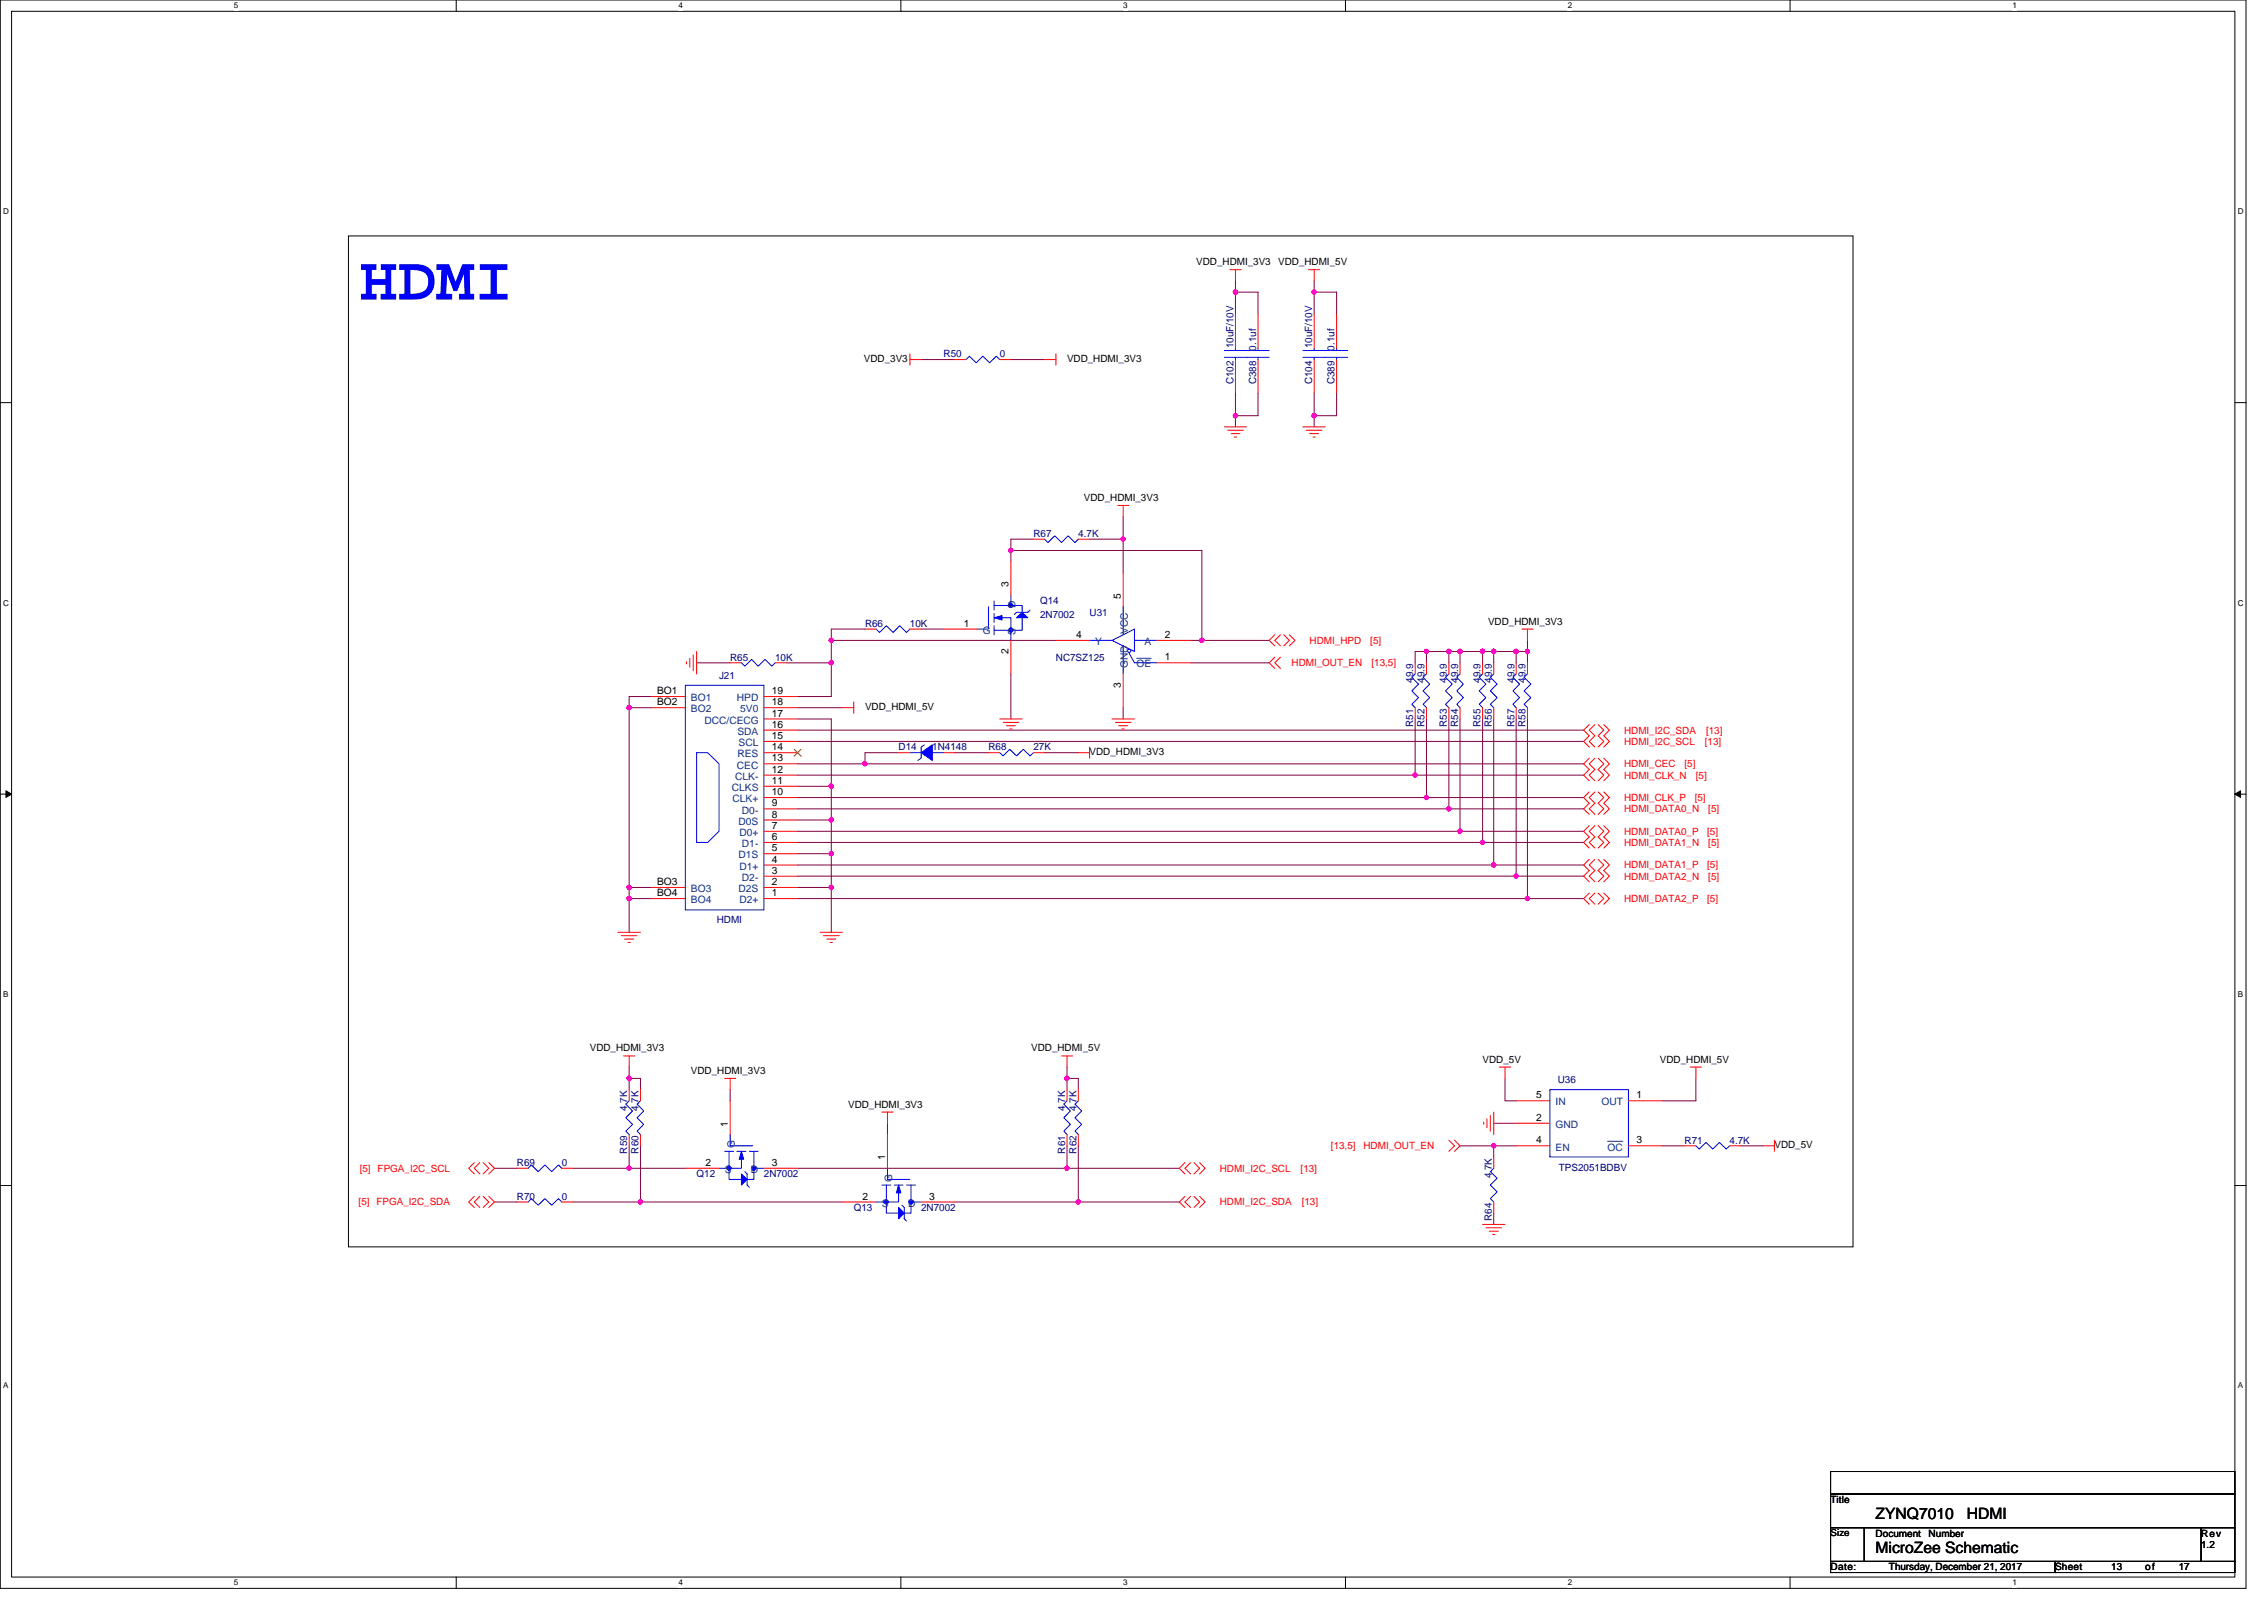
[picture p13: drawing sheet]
<svg xmlns="http://www.w3.org/2000/svg" width="297mm" height="210mm" viewBox="0 0 297 210" stroke-linecap="round" stroke-linejoin="round" font-family="sans-serif">
<defs><g id="words">
<text font-size="8.2" fill="#00f" x="47.2" y="39.3">HDMI</text>
<g font-size="2.1">
<text x="246.1" y="203.7">MicroZee Schematic</text>
<text x="246.1" y="199.3">ZYNQ7010</text>
<text x="258.1" y="199.3">HDMI</text>
</g>
<g font-size="1.3">
<text x="156.9" y="34.8">VDD_HDMI_3V3</text>
<text x="167.7" y="34.8">VDD_HDMI_5V</text>
<text x="113.3" y="47.5">VDD_3V3</text>
<text x="140" y="47.5">VDD_HDMI_3V3</text>
<text x="142.2" y="65.7">VDD_HDMI_3V3</text>
<text x="132.3" y="77" transform="rotate(-90 132.3 77)">3</text>
<text x="126.4" y="82.2">1</text>
<text x="141.2" y="83.7">4</text>
<text x="147" y="78.5" transform="rotate(-90 147 78.5)">5</text>
<text x="152.8" y="83.7">2</text>
<text x="195.2" y="81.9">VDD_HDMI_3V3</text>
<text x="132.3" y="85.8" transform="rotate(-90 132.3 85.8)">2</text>
<text x="152.8" y="86.6">1</text>
<text x="86.2" y="91">BO1</text>
<text x="86.2" y="92.5">BO2</text>
<text x="101.3" y="94">17</text>
<text x="101.3" y="95.4">16</text>
<text x="101.3" y="92.5">18</text>
<text x="101.3" y="91">19</text>
<text x="113.5" y="93.1">VDD_HDMI_5V</text>
<text x="147" y="90.2" transform="rotate(-90 147 90.2)">3</text>
<text x="101.3" y="101.3">12</text>
<text x="101.3" y="98.4">14</text>
<text x="101.3" y="99.9">13</text>
<text x="101.3" y="96.9">15</text>
<text x="143" y="99">VDD_HDMI_3V3</text>
<text x="101.3" y="105.8">9</text>
<text x="101.3" y="102.8">11</text>
<text x="101.3" y="107.2">8</text>
<text x="101.3" y="104.3">10</text>
<text x="101.3" y="113.1">4</text>
<text x="101.3" y="108.7">7</text>
<text x="101.3" y="110.2">6</text>
<text x="101.3" y="111.7">5</text>
<text x="86.2" y="116.1">BO3</text>
<text x="86.2" y="117.5">BO4</text>
<text x="101.3" y="117.5">1</text>
<text x="101.3" y="114.6">3</text>
<text x="101.3" y="116.1">2</text>
<text x="77.4" y="137.9">VDD_HDMI_3V3</text>
<text x="135.3" y="137.9">VDD_HDMI_5V</text>
<text x="90.7" y="140.8">VDD_HDMI_3V3</text>
<text x="194.5" y="139.4">VDD_5V</text>
<text x="217.8" y="139.4">VDD_HDMI_5V</text>
<text x="95.5" y="147.8" transform="rotate(-90 95.5 147.8)">1</text>
<text x="111.3" y="145.3">VDD_HDMI_3V3</text>
<text x="201.6" y="147">2</text>
<text x="201.6" y="150">4</text>
<text x="201.6" y="144.1">5</text>
<text x="214.7" y="144.1">1</text>
<text x="214.7" y="150">3</text>
<text x="92.6" y="152.9">2</text>
<text x="101.3" y="152.9">3</text>
<text x="116.1" y="152.2" transform="rotate(-90 116.1 152.2)">1</text>
<text x="232.8" y="150.6">VDD_5V</text>
<text x="113.2" y="157.3">2</text>
<text x="121.9" y="157.3">3</text>
<text x="240.2" y="197.1">Title</text>
<text x="240.2" y="201.5">Size</text>
<text x="246.1" y="201.5">Document</text>
<text x="253" y="201.5">Number</text>
<text x="288.8" y="201.5">Rev</text>
<text x="288.8" y="203">1.2</text>
<text x="240.2" y="206">Date:</text>
<text x="247.8" y="206">Thursday, December 21, 2017</text>
<text x="269.6" y="206">Sheet</text>
<text x="277" y="206">13</text>
<text x="281.4" y="206">of</text>
<text x="285.9" y="206">17</text>
</g>
<g font-size="1.3" fill="#000080">
<text x="123.8" y="46.9">R50</text>
<text x="131.2" y="46.9">0</text>
<text x="161.9" y="45.7" transform="rotate(-90 161.9 45.7)">10uF/10V</text>
<text x="164.8" y="46" transform="rotate(-90 164.8 46)">0.1uf</text>
<text x="172.2" y="45.7" transform="rotate(-90 172.2 45.7)">10uF/10V</text>
<text x="175.1" y="46" transform="rotate(-90 175.1 46)">0.1uf</text>
<text x="161.9" y="50.4" transform="rotate(-90 161.9 50.4)">C102</text>
<text x="164.8" y="50.4" transform="rotate(-90 164.8 50.4)">C388</text>
<text x="172.2" y="50.4" transform="rotate(-90 172.2 50.4)">C104</text>
<text x="175.1" y="50.4" transform="rotate(-90 175.1 50.4)">C389</text>
<text x="135.6" y="70.4">R67</text>
<text x="141.5" y="70.4">4.7K</text>
<text x="113.5" y="82.2">R66</text>
<text x="119.4" y="82.2">10K</text>
<text x="136.5" y="79.3">Q14</text>
<text x="136.5" y="81">2N7002</text>
<text x="143" y="80.8">U31</text>
<text x="94.3" y="89">J21</text>
<text x="95.8" y="86.6">R65</text>
<text x="101.7" y="86.6">10K</text>
<text x="138.5" y="86.6">NC7SZ125</text>
<text x="185.4" y="89.6" transform="rotate(-90 185.4 89.6)">49.9</text>
<text x="186.9" y="89.6" transform="rotate(-90 186.9 89.6)">49.9</text>
<text x="189.8" y="89.6" transform="rotate(-90 189.8 89.6)">49.9</text>
<text x="191.3" y="89.6" transform="rotate(-90 191.3 89.6)">49.9</text>
<text x="194.3" y="89.6" transform="rotate(-90 194.3 89.6)">49.9</text>
<text x="195.7" y="89.6" transform="rotate(-90 195.7 89.6)">49.9</text>
<text x="198.7" y="89.6" transform="rotate(-90 198.7 89.6)">49.9</text>
<text x="200.1" y="89.6" transform="rotate(-90 200.1 89.6)">49.9</text>
<text x="185.4" y="95.3" transform="rotate(-90 185.4 95.3)">R51</text>
<text x="186.9" y="95.3" transform="rotate(-90 186.9 95.3)">R52</text>
<text x="189.8" y="95.3" transform="rotate(-90 189.8 95.3)">R53</text>
<text x="191.3" y="95.3" transform="rotate(-90 191.3 95.3)">R54</text>
<text x="194.3" y="95.3" transform="rotate(-90 194.3 95.3)">R55</text>
<text x="195.7" y="95.3" transform="rotate(-90 195.7 95.3)">R56</text>
<text x="198.7" y="95.3" transform="rotate(-90 198.7 95.3)">R57</text>
<text x="200.1" y="95.3" transform="rotate(-90 200.1 95.3)">R58</text>
<text x="117.9" y="98.4">D14</text>
<text x="122.3" y="98.4">1N4148</text>
<text x="129.7" y="98.4">R68</text>
<text x="135.6" y="98.4">27K</text>
<text x="94" y="121.1">HDMI</text>
<text x="204.4" y="142">U36</text>
<text x="82.3" y="145.7" transform="rotate(-90 82.3 145.7)">4.7K</text>
<text x="83.8" y="145.7" transform="rotate(-90 83.8 145.7)">4.7K</text>
<text x="139.8" y="145.7" transform="rotate(-90 139.8 145.7)">4.7K</text>
<text x="141.2" y="145.7" transform="rotate(-90 141.2 145.7)">4.7K</text>
<text x="221" y="150">R71</text>
<text x="226.9" y="150">4.7K</text>
<text x="67.8" y="152.9">R69</text>
<text x="73.7" y="152.9">0</text>
<text x="82.3" y="151.3" transform="rotate(-90 82.3 151.3)">R59</text>
<text x="83.8" y="151.3" transform="rotate(-90 83.8 151.3)">R60</text>
<text x="91.4" y="154.4">Q12</text>
<text x="100.2" y="154.4">2N7002</text>
<text x="139.8" y="151.3" transform="rotate(-90 139.8 151.3)">R61</text>
<text x="141.2" y="151.3" transform="rotate(-90 141.2 151.3)">R62</text>
<text x="195.7" y="154.5" transform="rotate(-90 195.7 154.5)">4.7K</text>
<text x="204.5" y="153.5">TPS2051BDBV</text>
<text x="67.8" y="157.4">R70</text>
<text x="73.7" y="157.4">0</text>
<text x="112" y="158.8">Q13</text>
<text x="120.9" y="158.8">2N7002</text>
<text x="195.7" y="160.1" transform="rotate(-90 195.7 160.1)">R64</text>
</g>
<g font-size="1.3" fill="#004080">
<text x="129" y="83.1">G</text>
<text x="133.2" y="83.2" transform="rotate(-90 133.2 83.2)">S</text>
<text x="133.2" y="79.8" transform="rotate(-90 133.2 79.8)">D</text>
<text x="148" y="83.1" transform="rotate(-90 148 83.1)">VCC</text>
<text x="143.7" y="84.6">Y</text>
<text x="148" y="87.7" transform="rotate(-90 148 87.7)">GND</text>
<text x="149.1" y="87.5">OE</text>
<text x="150.2" y="84.6">A</text>
<text x="90.7" y="92">BO1</text>
<text x="90.7" y="93.4">BO2</text>
<text x="92.4" y="94.9">DCC/CECG</text>
<text x="96.7" y="92">HPD</text>
<text x="97.1" y="93.4">5V0</text>
<text x="96.7" y="100.8">CEC</text>
<text x="96.7" y="99.3">RES</text>
<text x="96.7" y="96.4">SDA</text>
<text x="96.9" y="97.9">SCL</text>
<text x="96" y="103.7">CLKS</text>
<text x="96.1" y="105.2">CLK+</text>
<text x="96.5" y="102.3">CLK-</text>
<text x="97.3" y="106.7">D0-</text>
<text x="96.9" y="112.6">D1S</text>
<text x="96.9" y="108.2">D0S</text>
<text x="97" y="109.6">D0+</text>
<text x="97.3" y="111.1">D1-</text>
<text x="90.7" y="117">BO3</text>
<text x="90.7" y="118.5">BO4</text>
<text x="96.9" y="117">D2S</text>
<text x="97" y="118.5">D2+</text>
<text x="97" y="114.1">D1+</text>
<text x="97.3" y="115.5">D2-</text>
<text x="204.1" y="147.9">GND</text>
<text x="204.1" y="145">IN</text>
<text x="210.1" y="145">OUT</text>
<text x="95.1" y="153.8">S</text>
<text x="96.4" y="150.6" transform="rotate(-90 96.4 150.6)">G</text>
<text x="98.5" y="153.8">D</text>
<text x="117" y="155" transform="rotate(-90 117 155)">G</text>
<text x="204.1" y="150.9">EN</text>
<text x="210.9" y="150.9">OC</text>
<text x="115.7" y="158.3">S</text>
<text x="119.2" y="158.3">D</text>
</g>
<g font-size="1.3" fill="#f00">
<text x="169.5" y="87.4">HDMI_OUT_EN</text>
<text x="171.8" y="84.4">HDMI_HPD</text>
<text x="179.8" y="84.4">[5]</text>
<text x="179.9" y="87.4">[13,5]</text>
<text x="213.1" y="96.2">HDMI_I2C_SDA</text>
<text x="213.1" y="97.7">HDMI_I2C_SCL</text>
<text x="213.1" y="100.6">HDMI_CEC</text>
<text x="221" y="100.6">[5]</text>
<text x="223.7" y="97.7">[13]</text>
<text x="223.8" y="96.2">[13]</text>
<text x="213.1" y="102.1">HDMI_CLK_N</text>
<text x="213.1" y="105.1">HDMI_CLK_P</text>
<text x="213.1" y="106.5">HDMI_DATA0_N</text>
<text x="222.4" y="105.1">[5]</text>
<text x="222.5" y="102.1">[5]</text>
<text x="224.1" y="106.5">[5]</text>
<text x="213.1" y="109.5">HDMI_DATA0_P</text>
<text x="213.1" y="111">HDMI_DATA1_N</text>
<text x="213.1" y="113.9">HDMI_DATA1_P</text>
<text x="224" y="109.5">[5]</text>
<text x="224" y="113.9">[5]</text>
<text x="224.1" y="111">[5]</text>
<text x="213.1" y="115.4">HDMI_DATA2_N</text>
<text x="213.1" y="118.3">HDMI_DATA2_P</text>
<text x="224" y="118.3">[5]</text>
<text x="224.1" y="115.4">[5]</text>
<text x="47.2" y="153.7">[5] FPGA_I2C_SCL</text>
<text x="160" y="153.7">HDMI_I2C_SCL</text>
<text x="170.6" y="153.7">[13]</text>
<text x="174.6" y="150.7">[13,5]</text>
<text x="178.9" y="150.7">HDMI_OUT_EN</text>
<text x="47.1" y="158.1">[5] FPGA_I2C_SDA</text>
<text x="160" y="158.1">HDMI_I2C_SDA</text>
<text x="170.8" y="158.1">[13]</text>
</g>
<g font-size="1.1">
<text x="30.7" y="1.1">5</text>
<text x="89" y="1.1">4</text>
<text x="147.4" y="1.1">3</text>
<text x="205.7" y="1.1">2</text>
<text x="264" y="1.1">1</text>
<text x=".4" y="28.1">D</text>
<text x="293.6" y="28.1">D</text>
<text x=".4" y="79.4">C</text>
<text x="293.6" y="79.4">C</text>
<text x=".4" y="130.8">B</text>
<text x="293.6" y="130.8">B</text>
<text x=".4" y="182.1">A</text>
<text x="293.6" y="182.1">A</text>
<text x="30.7" y="207.9">5</text>
<text x="89" y="207.9">4</text>
<text x="147.4" y="207.9">3</text>
<text x="205.7" y="207.9">2</text>
<text x="264" y="207.9">1</text>
</g>
</g></defs>
<path d="M0 0h294.7v208.3h-294.7zM1.5 1.5h291.7v205.3h-291.7z" fill="none" stroke="#000" stroke-width=".13"/>
<g fill="#fff">
<path d="M30.7 .1h.6v1.2h-.6z"/>
<path d="M30.7 207h.6v1.2h-.6z"/>
</g>
<path d="M59.9 0v1.5M59.9 206.8v1.5" fill="none" stroke="#000" stroke-width=".13"/>
<g fill="#fff">
<path d="M89 .1h.6v1.2h-.6z"/>
<path d="M89 207h.6v1.2h-.6z"/>
</g>
<path d="M118.2 0v1.5M118.2 206.8v1.5" fill="none" stroke="#000" stroke-width=".13"/>
<g fill="#fff">
<path d="M147.4 .1h.5v1.2h-.5z"/>
<path d="M147.4 207h.5v1.2h-.5z"/>
</g>
<path d="M176.5 0v1.5M176.5 206.8v1.5" fill="none" stroke="#000" stroke-width=".13"/>
<g fill="#fff">
<path d="M205.7 .1h.6v1.2h-.6z"/>
<path d="M205.7 207h.6v1.2h-.6z"/>
</g>
<path d="M234.9 0v1.5M234.9 206.8v1.5" fill="none" stroke="#000" stroke-width=".13"/>
<g fill="#fff">
<path d="M264 .1h.6v1.2h-.6z"/>
<path d="M264 207h.6v1.2h-.6z"/>
<path d="M.4 27.1h.8v1.2h-.8z"/>
<path d="M293.6 27.1h.7v1.2h-.7z"/>
<path d="M.4 78.5h.8v1.2h-.8z"/>
<path d="M293.6 78.5h.7v1.2h-.7z"/>
</g>
<path d="M0 52.8h1.5M293.2 52.8h1.5" fill="none" stroke="#000" stroke-width=".13"/>
<g fill="#fff">
<path d="M.4 129.8h.7v1.2h-.7z"/>
<path d="M293.6 129.8h.7v1.2h-.7z"/>
</g>
<path d="M0 104.2h1.5M293.2 104.2h1.5" fill="none" stroke="#000" stroke-width=".13"/>
<path d="M.8 103.7l.7 .5-.7 .4zM293.2 104.2l.8-.5v.9z" fill="#000" stroke="#000" stroke-width=".13"/>
<g fill="#fff">
<path d="M.4 181.1h.7v1.2h-.7z"/>
<path d="M293.6 181.1h.7v1.2h-.7z"/>
</g>
<path d="M45.7 30.9h197.4v132.6h-197.4zM0 155.5h1.5M293.2 155.5h1.5M240.2 193h53v2.9h-53zM240.2 195.9h53v4.5h-53zM240.2 200.4h4.4v4.4h-4.4zM240.2 204.8h29.4v1.4h-29.4zM244.6 200.4h44.2v4.4h-44.2zM269.6 204.8h23.6v1.4h-23.6zM288.8 200.4h4.4v4.4h-4.4z" fill="none" stroke="#000" stroke-width=".13"/>
<g fill="none" stroke="#800040" stroke-width=".13">
<path d="M162.1 38.3h3v3M162.1 38.3v3M162.1 36.8v1.5M172.4 36.8v1.5M172.4 38.3h3v3M172.4 38.3v3M120.9 47.2h4.4M132.6 47.2h4.5M162.1 51.6v2.9M162.1 54.5v1.5M165.1 51.6v2.9h-3M172.4 51.6v2.9h3v-2.9"/>
<path d="M172.4 54.5v1.5M132.6 72.2v1.5M132.6 72.2h25.1v11.8M135.6 70.7h-3v1.5M143 70.7h4.4M147.4 70.7v4.4M147.4 67.8v2.9M82.5 92.8h3M82.5 92.8v23.6M85.5 91.4h-3v1.4M91.4 86.9h4.4M103.2 86.9h5.9"/>
<path d="M104.6 95.8h103.2M104.6 97.2h103.2M104.6 94.3h4.5v8.8M104.6 92.8h5.9M109.1 86.9v4.5h-4.5M109.1 84v2.9M109.1 84h29.4M113.5 82.5h-4.4v1.5M117.9 98.7h-4.4v1.5M120.9 82.5h2.9M125.3 98.7h4.4M132.6 88.4v5.9"/>
<path d="M137.1 98.7h4.4M147.4 92.8v1.5M156.2 86.9h10.3M156.2 84h1.5M157.7 84h8.8M185.7 94.3v7.4M187.2 94.3v10.3M187.2 85.4h-1.5v1.5M187.2 85.4v1.5M187.2 85.4h2.9M190.1 94.3v11.8M190.1 85.4h1.5"/>
<path d="M190.1 85.4v1.5M191.6 94.3v14.7M191.6 85.4v1.5M191.6 85.4h2.9M194.5 94.3v16.2M194.5 85.4v1.5M194.5 85.4h1.5M196 94.3v19.2M196 85.4v1.5M196 85.4h2.9M198.9 85.4v1.5M198.9 94.3v20.6"/>
<path d="M198.9 85.4h1.5M200.4 94.3v23.6M200.4 84v2.9M82.5 117.9h3M82.5 116.4h3M82.5 117.9v4.4M82.5 116.4v1.5M104.6 109h87M104.6 101.7h81.1M104.6 114.9h94.3M104.6 117.9h95.8M104.6 110.5h89.9"/>
<path d="M104.6 106.1h85.5M104.6 104.6h82.6M104.6 103.1h4.5M104.6 107.5h4.5M104.6 112h4.5M104.6 116.4h4.5M104.6 113.5h91.4M104.6 100.2h8.9M109.1 116.4v5.9M109.1 103.1v4.4M109.1 107.5v4.5M109.1 112v4.4"/>
<path d="M113.5 100.2h94.3M185.7 101.7h22.1M187.2 104.6h20.6M190.1 106.1h17.7M191.6 109h16.2M194.5 110.5h13.3M196 113.5h11.8M198.9 114.9h8.9M200.4 117.9h7.4M82.5 140v1.4M140 140v1.4M64.9 153.2h2.9"/>
<path d="M64.9 157.6h2.9M75.2 157.6h8.8M75.2 153.2h7.3M82.5 141.4v1.5M82.5 141.4h1.5v1.5M82.5 150.3v2.9M82.5 153.2h7.4M84 150.3v7.3M84 157.6h26.5M95.8 142.9v1.5M104.6 153.2h35.4M116.4 147.3v1.5"/>
<path d="M125.3 157.6h16.2M140 150.3v2.9M140 141.4v1.5M140 153.2h14.7M140 141.4h1.5v1.5M141.5 157.6h13.2M141.5 150.3v7.3M191.6 150.3h4.4v1.4M196 159.1v1.5M196 147.3h2.9M196 150.3h2.9M197.5 141.4v3h1.4"/>
<path d="M218.1 150.3h2.9M222.5 141.4v3h-4.4M228.4 150.3h2.9"/>
</g>
<g fill="#f0f" stroke="#f0f" stroke-width=".13">
<circle cx="109.1" cy="103.1" r=".29"/>
<circle cx="109.1" cy="107.5" r=".29"/>
<circle cx="82.5" cy="117.8" r=".29"/>
<circle cx="82.5" cy="92.8" r=".29"/>
<circle cx="109.1" cy="116.4" r=".29"/>
<circle cx="109.1" cy="112" r=".29"/>
<circle cx="82.5" cy="116.4" r=".29"/>
<circle cx="162.1" cy="38.3" r=".29"/>
<circle cx="162.1" cy="54.5" r=".29"/>
<circle cx="185.7" cy="101.7" r=".29"/>
<circle cx="187.1" cy="104.6" r=".29"/>
<circle cx="113.5" cy="100.2" r=".29"/>
<circle cx="190.1" cy="106.1" r=".29"/>
<circle cx="191.5" cy="109" r=".29"/>
<circle cx="194.5" cy="110.5" r=".29"/>
<circle cx="198.9" cy="114.9" r=".29"/>
<circle cx="200.4" cy="117.8" r=".29"/>
<circle cx="172.4" cy="54.5" r=".29"/>
<circle cx="172.4" cy="38.3" r=".29"/>
<circle cx="190.1" cy="85.4" r=".29"/>
<circle cx="187.1" cy="85.4" r=".29"/>
<circle cx="194.5" cy="85.4" r=".29"/>
<circle cx="191.5" cy="85.4" r=".29"/>
<circle cx="196" cy="85.4" r=".29"/>
<circle cx="200.4" cy="85.4" r=".29"/>
<circle cx="198.9" cy="85.4" r=".29"/>
<circle cx="196" cy="113.4" r=".29"/>
<circle cx="82.5" cy="141.4" r=".29"/>
<circle cx="82.5" cy="153.2" r=".29"/>
<circle cx="84" cy="157.6" r=".29"/>
<circle cx="140" cy="141.4" r=".29"/>
<circle cx="140" cy="153.2" r=".29"/>
<circle cx="141.5" cy="157.6" r=".29"/>
<circle cx="196" cy="150.3" r=".29"/>
<circle cx="109.1" cy="86.9" r=".29"/>
<circle cx="157.7" cy="84" r=".29"/>
<circle cx="109.1" cy="84" r=".29"/>
<circle cx="147.3" cy="70.7" r=".29"/>
<circle cx="132.6" cy="72.2" r=".29"/>
</g>
<g fill="none" stroke="#f00" stroke-width=".13">
<path d="M161.4 35.4h1.4M162.1 35.4v1.4M171.7 35.4h1.4M172.4 35.4v1.4M119.4 47.2h1.5M119.4 46.4v1.5M125.3 47.2h1.4M131.2 47.2h1.4M137.1 47.2h1.4M138.5 46.4v1.5M160.6 56h3M161.1 56.4h2"/>
<path d="M161.5 56.9h1.2M161.9 57.3h.3M162.1 47.2v4.4M162.1 41.3v4.4M165.1 47.2v4.4M165.1 41.3v4.4M170.9 56h3M171.4 56.4h2M171.8 56.9h1.2M172.3 57.3h.3M172.4 47.2v4.4M172.4 41.3v4.4"/>
<path d="M175.4 47.2v4.4M175.4 41.3v4.4M132.6 73.7v4.4M135.6 70.7h1.5M141.5 70.7h1.5M146.6 66.3h1.5M147.4 75.1v4.5M147.4 66.3v1.5M85.5 91.4h4.4M85.5 92.8h4.4M90.1 86.8v.3M90.5 86.3v1.2"/>
<path d="M90.9 85.9v2.1M91.4 85.4v3M95.8 86.9h1.5M100.2 98.7h4.4M100.2 97.2h4.4M100.2 95.8h4.4M100.2 94.3h4.4M100.2 92.8h4.4M100.2 91.4h4.4M101.7 86.9h1.5M110.5 92.8h1.5M112 92.1v1.5"/>
<path d="M113.5 82.5h1.5M117.9 98.7h1.5M119.4 82.5h1.5M123.8 98.7h1.5M123.8 82.5h4.4M129.7 98.7h1.5M131.2 94.3h2.9M131.6 94.7h2.1M132.1 95.2h1.1M132.5 95.6h.3M132.6 84v4.4M135.6 98.7h1.5"/>
<path d="M138.5 84h4.5M141.5 98.7h1.5M143 98v1.4M145.9 94.3h2.9M146.3 94.7h2.1M146.8 95.2h1.2M147.2 95.6h.3M147.4 88.4v4.4M151.8 86.9h4.4M151.8 84h4.4M167.3 83.2l-.8 .8 .8 .7M167.3 86.2l-.8 .7 .8 .8"/>
<path d="M168 83.2l-.7 .8 .7 .7M168 86.2l-.7 .7 .7 .8M168.4 83.2l.8 .8-.8 .7M169.2 83.2l.7 .8-.7 .7M185.7 92.8v1.5M185.7 86.9v1.5M187.2 92.8v1.5M187.2 86.9v1.5M190.1 92.8v1.5M190.1 86.9v1.5M191.6 92.8v1.5M191.6 86.9v1.5"/>
<path d="M194.5 92.8v1.5M194.5 86.9v1.5M196 92.8v1.5M196 86.9v1.5M198.9 92.8v1.5M198.9 86.9v1.5M199.7 82.5h1.4M200.4 92.8v1.5M200.4 86.9v1.5M200.4 82.5v1.5M208.5 95l-.7 .8 .7 .7-.7 .7 .7 .8M208.5 99.4l-.7 .8 .7 .7-.7 .8 .7 .7"/>
<path d="M209.3 95l-.8 .8 .8 .7-.8 .7 .8 .8M209.3 99.4l-.8 .8 .8 .7-.8 .8 .8 .7M209.7 95l.7 .8-.7 .7 .7 .7-.7 .8M209.7 99.4l.7 .8-.7 .7 .7 .8-.7 .7M210.4 95l.8 .8-.8 .7 .8 .7-.8 .8M210.4 99.4l.8 .8-.8 .7 .8 .8-.8 .7M85.5 116.4h4.4M85.5 117.9h4.4M100.2 117.9h4.4M100.2 116.4h4.4M100.2 114.9h4.4M100.2 113.5h4.4"/>
<path d="M100.2 112h4.4M100.2 110.5h4.4M100.2 109h4.4M100.2 107.5h4.4M100.2 106.1h4.4M100.2 104.6h4.4M100.2 103.1h4.4M100.2 101.7h4.4M100.2 100.2h4.4M208.5 103.9l-.7 .7 .7 .7-.7 .8 .7 .7M208.5 108.3l-.7 .7 .7 .8-.7 .7 .7 .7M208.5 112.7l-.7 .8 .7 .7-.7 .7 .7 .8"/>
<path d="M208.5 117.1l-.7 .8 .7 .7M209.3 103.9l-.8 .7 .8 .7-.8 .8 .8 .7M209.3 108.3l-.8 .7 .8 .8-.8 .7 .8 .7M209.3 112.7l-.8 .8 .8 .7-.8 .7 .8 .8M209.3 117.1l-.8 .8 .8 .7M209.7 103.9l.7 .7-.7 .7 .7 .8-.7 .7M209.7 108.3l.7 .7-.7 .8 .7 .7-.7 .7M209.7 112.7l.7 .8-.7 .7 .7 .7-.7 .8M209.7 117.1l.7 .8-.7 .7M210.4 103.9l.8 .7-.8 .7 .8 .8-.8 .7M210.4 108.3l.8 .7-.8 .8 .8 .7-.8 .7M210.4 112.7l.8 .8-.8 .7 .8 .7-.8 .8"/>
<path d="M210.4 117.1l.8 .8-.8 .7M81.1 122.3h2.9M81.5 122.7h2.1M81.8 138.5h1.5M82 123.2h1.1M82.4 123.6h.3M82.5 138.5v1.5M107.6 122.3h2.9M108 122.7h2.1M108.5 123.2h1.2M108.9 123.6h.3M139.3 138.5h1.4"/>
<path d="M140 138.5v1.5M196.7 140h1.5M197.5 140v1.4M221.8 140h1.4M222.5 140v1.4M62.2 152.5l-.7 .7 .7 .8M62.2 156.9l-.7 .7 .7 .8M62.9 152.5l-.7 .7 .7 .8M62.9 156.9l-.7 .7 .7 .8M63.4 152.5l.7 .7-.7 .8M63.4 156.9l.7 .7-.7 .8M64.1 152.5l.8 .7-.8 .8"/>
<path d="M64.1 156.9l.8 .7-.8 .8M67.8 157.6h1.5M67.8 153.2h1.5M73.7 157.6h1.5M73.7 153.2h1.5M82.5 148.8v1.5M82.5 142.9v1.5M84 148.8v1.5M84 142.9v1.5M89.9 153.2h4.4M95.1 141.4h1.4M95.8 141.4v1.5"/>
<path d="M95.8 144.4v4.4M100.2 153.2h4.4M110.5 157.6h4.5M115.7 145.9h1.5M116.4 145.9v1.4M116.4 148.8v4.4M120.9 157.6h4.4M140 148.8v1.5M140 142.9v1.5M141.5 148.8v1.5M141.5 142.9v1.5M155.5 156.9l-.8 .7 .8 .8"/>
<path d="M155.5 152.5l-.8 .7 .8 .8M156.2 156.9l-.7 .7 .7 .8M156.2 152.5l-.7 .7 .7 .8M156.7 156.9l.7 .7-.7 .8M156.7 152.5l.7 .7-.7 .8M157.4 156.9l.7 .7-.7 .8M157.4 152.5l.7 .7-.7 .8M190.1 149.5l.7 .8-.7 .7M190.8 149.5l.8 .8-.8 .7M194.7 147.2v.3M195.1 146.7v1.2M195.5 146.3v2.1"/>
<path d="M196 145.9v2.9M196 157.6v1.5M196 151.7v1.5M198.9 147.3h4.4M198.9 150.3h4.4M198.9 144.4h4.4M213.7 144.4h4.4M213.7 150.3h4.4M221 150.3h1.5M226.9 150.3h1.5M231.3 150.3h1.5M232.8 149.5v1.5"/>
<path d="M194.5 160.6h3M194.9 161h2.1M195.4 161.5h1.2M195.8 161.9h.3"/>
</g>
<g fill="none" stroke="#00f" stroke-width=".13">
<path d="M126.7 47.2l.5-.5 .9 .9 .8-.9 .9 .9 .9-.9 .5 .5M160.6 46.9h5.9M160.6 46h5.9M162.1 46.9v.3M162.1 45.7v.3M165.1 46.9v.3M165.1 45.7v.3M170.9 46.9h5.9M170.9 46h5.9M172.4 46.9v.3M172.4 45.7v.3M175.4 46.9v.3"/>
<path d="M175.4 45.7v.3M129.7 79.6v2.9h-1.5M130.4 78.8v1.2M130.4 79.4h3.7v.9M132.6 78.1v1.3M137.1 70.7l.4 .5 .9-.9 .9 .9 .8-.9 .9 .9 .5-.5M147.4 79.6v3.6M89.9 89.9h10.3v29.4h-10.3zM91.4 98.7h1.5l1.4 1.5v8.8l-1.4 1.5h-1.5zM97.3 86.9l.4 .5 .9-.9 .9 .9 .9-.9 .9 .9 .4-.5M115 82.5l.4 .5 .9-.9 .9 .9 .8-.9 .9 .9 .5-.5M119.4 98.7h1.5"/>
<path d="M121.3 97.7l-.4 .3v1.4l-.5 .3M122.3 98.7h1.5M130.4 82.1v1.1M130.4 80.5v1.1M131.2 81h1.4v3M131.2 98.7l.4 .4 .9-.8 .9 .8 .9-.8 .8 .8 .5-.4M134.1 81v1.7h-3.7M135.1 80l-.3 .3h-1.4l-.3 .3M143 84h2.9M145.9 84l2.9-1.5v2.9zM147.4 84.7v3.7M148.1 85.6l.7 1.3h3"/>
<path d="M148.8 84h3M185.7 88.4l-.5 .4 .9 .9-.9 .9 .9 .9-.9 .9 .5 .4M187.2 88.4l-.5 .4 .9 .9-.9 .9 .9 .9-.9 .9 .5 .4M190.1 88.4l-.4 .4 .8 .9-.8 .9 .8 .9-.8 .9 .4 .4M191.6 88.4l-.5 .4 .9 .9-.9 .9 .9 .9-.9 .9 .5 .4M194.5 88.4l-.4 .4 .8 .9-.8 .9 .8 .9-.8 .9 .4 .4M196 88.4l-.5 .4 .9 .9-.9 .9 .9 .9-.9 .9 .5 .4M198.9 88.4l-.4 .4 .9 .9-.9 .9 .9 .9-.9 .9 .4 .4M200.4 88.4l-.4 .4 .8 .9-.8 .9 .8 .9-.8 .9 .4 .4M69.3 157.6l.4-.4 .9 .9 .9-.9 .9 .9 .9-.9 .4 .4M69.3 153.2l.4-.4 .9 .9 .9-.9 .9 .9 .9-.9 .4 .4M82.5 144.4l-.4 .4 .9 .9-.9 .9 .9 .9-.9 .9 .4 .4"/>
<path d="M84 144.4l-.4 .4 .9 .9-.9 .9 .9 .9-.9 .9 .4 .4M95.1 151h1.1M95.6 151v3.7h1.7M95.8 148.8v1.5h3M96.7 151h1.2M97.3 151.7v1.5h-3M97.7 153.7l.3 .3v1.4l.3 .3M98.3 151h1.2M98.9 153.2h1.3M98.9 151v3.7h-.9M115.7 155.4h1.2M116.3 155.4v3.7h1.6"/>
<path d="M116.4 153.2v1.5h3M117.3 155.4h1.2M117.9 156.2v1.4h-2.9M118.3 158.1l.3 .3v1.5l.3 .2M118.9 155.4h1.2M119.5 157.6h1.4M119.5 155.4v3.7h-.9M140 144.4l-.4 .4 .8 .9-.8 .9 .8 .9-.8 .9 .4 .4M141.5 144.4l-.5 .4 .9 .9-.9 .9 .9 .9-.9 .9 .5 .4M196 153.2l-.5 .5 .9 .8-.9 .9 .9 .9-.9 .9 .5 .4M203.3 142.9h10.4v8.8h-10.4zM222.5 150.3l.4 .4 .9-.9 .9 .9 .9-.9 .9 .9 .4-.4"/>
<circle cx="148.2" cy="85.4" r=".21"/>
</g>
<g fill="#00f" stroke="#00f" stroke-width=".13">
<path d="M117.9 158.4l.7 .7-.7 .8z" fill-rule="evenodd"/>
<path d="M117.9 155.4l.3 1.1h-.6z" fill-rule="evenodd"/>
<path d="M120.9 98.7l1.4-1v2z" fill-rule="evenodd"/>
<path d="M97.3 154l.7 .7-.7 .7z" fill-rule="evenodd"/>
<path d="M97.3 151l.3 1h-.6z" fill-rule="evenodd"/>
<path d="M133.4 81l.7-.7 .7 .7z" fill-rule="evenodd"/>
<path d="M130.4 81l1.1-.3v.6z" fill-rule="evenodd"/>
<circle cx="119.5" cy="157.6" r=".29"/>
<circle cx="116.3" cy="157.6" r=".29"/>
<circle cx="98.9" cy="153.2" r=".28"/>
<circle cx="95.6" cy="153.2" r=".28"/>
<circle cx="132.6" cy="79.4" r=".29"/>
<circle cx="132.6" cy="82.6" r=".29"/>
</g>
<path d="M149.1 86.3h1.9M210.9 149.7h2" fill="none" stroke="#004080" stroke-width=".13"/>
<path d="M104.2 98.3l.9 .9M105.1 98.3l-.9 .9" fill="none" stroke="#804000" stroke-width=".13"/>
<use href="#words"/>
</svg>
